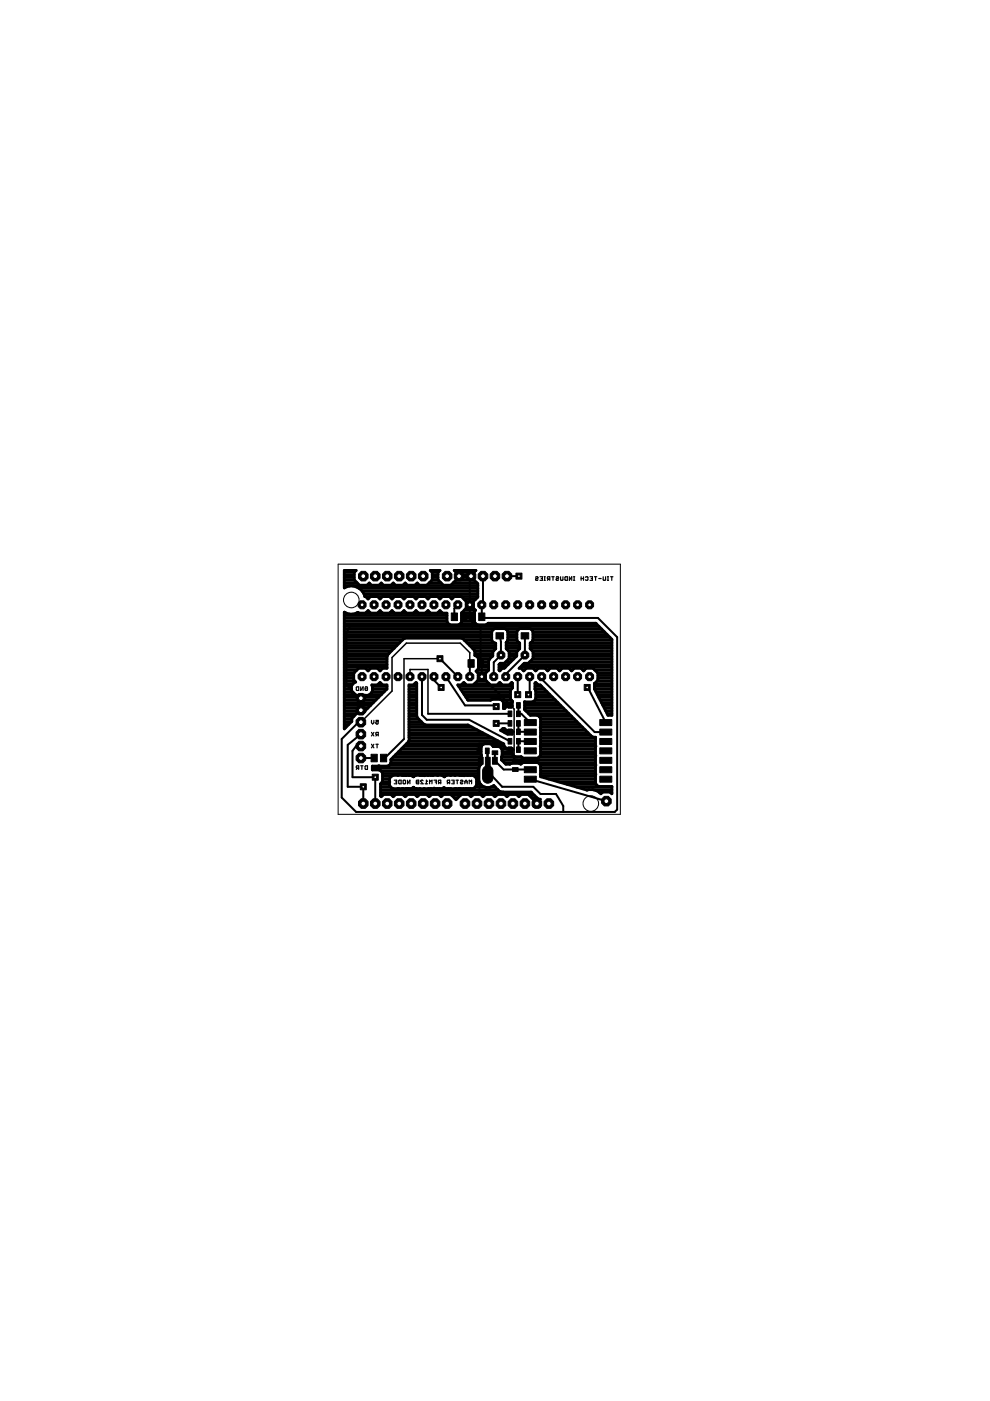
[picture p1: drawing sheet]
<svg xmlns="http://www.w3.org/2000/svg" width="210mm" height="297mm" viewBox="0 0 210 297" stroke-linecap="round" stroke-linejoin="round" font-family="sans-serif">
<g fill="none" stroke="#000" stroke-width=".25">
<path d="M113.6 122.4l.1-.1 .4 .1-.2 .3-.3 .1 .1 .2 .4-.1M114.5 122.3h.5v.7h-.5M114.7 122.7h.3M115.4 122.3h.2M115.4 123h.2M115.5 122.3v.7M116.3 122.8l-.2 .2M116.6 122.8l-.5-.1 .1-.4h.4v.7M117 122.3h.5M117.2 122.3v.7M117.9 122.4l.1-.1 .4 .1-.1 .3-.4 .1 .1 .2 .4-.1M118.9 122.3l.1 .7 .4-.1v-.6"/>
<path d="M119.9 122.3h.4v.7l-.5-.1zM120.7 122.3v.7l.5-.7v.7M121.6 122.3h.3M121.6 123h.3M121.7 122.3v.7M123.2 122.7h.5M123.2 122.3v.7M123.7 122.3v.7M124.1 122.4l.2-.1 .4 .1v.5l-.2 .1-.4-.1M125.1 122.3h.5v.7h-.5M125.3 122.7h.3M126 122.3h.5"/>
<path d="M126.3 122.3v.7M127 122.7h.5M127.9 122.3l.1 .7 .4-.1v-.6M128.8 122.3h.2M128.8 123h.2M128.9 122.3v.7M129.5 122.3h.5M129.7 122.3v.7M75.5 145.8l.6-.2v.8l-.6-.1zM76.5 145.6v.8l.5-.8v.8M77.4 145.8l.1-.2 .4 .2-.1 .6-.4-.1v-.3h.3M78.8 157.8l.5 .8"/>
<path d="M78.8 155.3l.5 .7M78.8 152.7v.5l.2 .3 .3-.3v-.5M79.3 157.8l-.5 .8M79.3 155.3l-.5 .7M79.7 157.8h.5M79.7 152.7h.5v.4l-.3-.1-.2 .1 .1 .4 .4-.1M79.9 157.8v.8M79.9 155.8l-.2 .2M80.2 155.8l-.5-.1 .1-.4h.4v.7M75.8 162.9l-.3 .2M76.1 162.9h-.4l-.2-.4 .6-.1v.7M76.5 162.4h.5"/>
<path d="M76.7 162.4v.7M77.4 162.5l.5-.1v.7l-.5-.1zM83.6 165.4h.5v.8h-.5M83.8 165.8h.3M84.7 165.4h.3v.8l-.5-.1zM85.6 165.4l.4 .1-.1 .7-.4-.1zM86.4 165.4v.8l.5-.8v.8M88.4 165.8h.4M88.4 165.4h.4v.8l-.5-.1zM89.7 165.5l-.1-.1-.4 .1 .5 .7h-.5M90.1 166.2h.6M90.7 165.7l-.3-.3v.8"/>
<path d="M91.1 166.2v-.8l.2 .3 .3-.3v.8M92 165.4h.5v.8M92.3 165.8h.2M93.2 165.9l-.3 .3M93.5 165.9l-.6-.1 .2-.4h.4v.8M95.1 165.9l-.3 .3M95.3 165.9h-.3l-.2-.4 .5-.1v.8M95.8 165.4h.5v.8h-.5M96 165.8h.3M96.7 165.4h.5M96.9 165.4v.8M97.6 165.5l.1-.1 .4 .1-.1 .3-.4 .1 .1 .3 .4-.1"/>
<path d="M98.6 166.2v-.5l.2-.3 .3 .3v.5M98.6 165.8h.5M99.5 166.2v-.8l.2 .3 .3-.3v.8"/>
</g>
<g fill="#000" stroke="#000" stroke-width=".21">
<path d="M95.7 130h1.3v1.6h-1.3zM97.7 130h1.3v1.6h-1.3zM99.2 139.9h1.3v1.6h-1.3zM99.5 130h1.3v1.6h-1.3zM101.2 139.9h1.4v1.6h-1.4zM101.5 130h1.3v1.6h-1.3zM105.2 134.2h1.6v1.3h-1.6zM105.2 132.2h1.6v1.3h-1.6zM110.5 134.2h1.6v1.3h-1.6zM110.5 132.2h1.6v1.3h-1.6zM78.7 159.9h1.3v1.6h-1.3zM80.7 159.9h1.3v1.6h-1.3z"/>
<path d="M101.1 158.6h.8v1.2h-.8zM102.9 158.6h.8v1.2h-.8zM104.4 159.2h1.1v.8h-1.1zM104.4 157.4h1.1v.8h-1.1zM107.7 156.6h.8v1.2h-.8zM107.7 158.3h.8v1.2h-.8zM107.7 152.8h.8v1.2h-.8zM107.7 150.7h.8v1.2h-.8zM107.7 154.6h.8v1.1h-.8zM107.7 149h.8v1.2h-.8zM109.5 156.6h.8v1.2h-.8zM109.5 158.3h.8v1.2h-.8z"/>
<path d="M109.5 152.8h.8v1.2h-.8zM109.5 150.7h.8v1.2h-.8zM109.5 154.6h.8v1.1h-.8zM109.5 149h.8v1.2h-.8zM111.2 152.6h2.5v1.2h-2.5zM111.2 154.6h2.5v1.3h-2.5zM111.2 156.6h2.5v1.2h-2.5zM111.2 158.6h2.5v1.2h-2.5zM127.2 152.6h2.5v1.2h-2.5zM127.2 154.6h2.5v1.3h-2.5zM127.2 156.6h2.5v1.2h-2.5zM127.2 158.6h2.5v1.2h-2.5z"/>
<path d="M101.4 160.5h1v1.5h-1zM102.9 160.5h1v2h-1zM104.4 160.5h1v1.5h-1zM108.7 162.8h1.2v.8h-1.2zM108.7 161h1.2v.8h-1.2zM111.2 160.6h2.5v1.2h-2.5zM111.2 162.6h2.5v1.2h-2.5zM111.2 164.6h2.5v1.2h-2.5zM127.2 160.6h2.5v1.2h-2.5zM127.2 162.6h2.5v1.2h-2.5zM127.2 164.6h2.5v1.2h-2.5z"/>
<circle cx="128.6" cy="169.9" r="1.1"/>
</g>
<path d="M102.5 162.8a1.1 1.1 0 0 1 1.3-.4 1.1 1.1 0 0 1 .7 1.1v1.5a1.1 1.1 0 0 1-1.1 1.1 1.1 1.1 0 0 1-1.1-1.1v-1.5z" fill-rule="evenodd" fill="#000" stroke="#000" stroke-width=".21"/>
<g fill="none" stroke="#000" stroke-width=".42">
<path d="M93.3 139.7l3.8 3.8M97.1 128.2l-.8 .8v1.8M97.3 122.2h2.6l-.3 .2v7.9l.5 .5M98.3 130.8h1.8M100.1 130.8v2M100.1 132.8h11.2M100.1 132.8h-25.9l-.7 1.3v11.1l2.8 2.8h.2v2.6M100.1 130.8h.1M101.9 132.8v7.9l.3 .2v2.6l6 6.1M102.2 131h24.6l4.1 4.1v36.5l-.6 .5h-54.8l-3-3v-12.4l3.5-3.6h.5M102.4 122.2v5.8l-.2 .2v2.6l.2 .2M106 134.8l.2 1.3v2.8l-1.5 1.5v3.1"/>
<path d="M107.5 122.2h2.5M111.3 134.8v4.1l-4.1 4.1v.5M76.5 155.7l-2.8 2.2v8.9h3.3v3.6M76.5 158.2h-1l-.8 1v5.6h4.9v5.6M85.7 156.7l-4.1 4h-.3M89.5 143.5v8.1l1 1h9l8.6 4.6M90.7 151.3h17.4M92 143.5v.7l1.5 1.6M94.6 143.5l4 6.1h6.3l.3 .2M99.6 140.4l.3 .3h-.3v2.8M104.9 159.6v1.7l1.9 1.9h5.6M105.2 153.4h2.9"/>
<path d="M108.1 155.2h.9M109 158.9h-1.5l-1-1h-1.4l-.3-.2h-3.2l-.1 .1v1.4l.4 .4 .1 1.7-.4-.1v6.9h9.9l2.3 2.3M109.8 143.5v3.8M109.9 153.4v1.8h2.5M109.9 149.6v1.7h.6l1.9 1.9M112.3 143.5v3.5l-.2 .3M112.4 153.2h.1M112.4 157.2h-2.5v1.7M114.9 143.5v.5l11.2 11.2h2.3M124.5 145.8l3.9 7.4M76.5 160.7h2.8M103.4 164.2l-.1-5v4.2l3.2 3.4h6.6l1.5 1.5h3.3l1.5 2.6v1.2"/>
<path d="M109 160.8l.3 .6h3l.1-.2M112.4 165.2l16.2 4.7"/>
</g>
<path d="M93.3 139.7h-7.6v17M86.9 143.5v-1.6h3.8v9.4M99.6 140.4v-2l-2-2h-11.4l-3.1 3v7.1l-6.6 6.6M108.2 149.6l.8 .7v10.5" fill="none" stroke="#000" stroke-width=".32"/>
<g fill="none" stroke="#000" stroke-width=".61">
<path d="M73 139.7h9M73 139.2h9.1M73 138.6h9.4M73 138h10M73 137.4h10.6M73 136.9h11.2M73 136.3h11.7M73 135.7h12.3M73 135.1h31.2M73 134.5h31.2M73 134h31.3M73 133.4h31.7"/>
<path d="M73 132.8h54M73 132.2h22.1M73 131.7h21.8M73 131.1h21.8M73 130.5h21.8M73 129.9h.2M73 124.1h28.3M73 123.6h2.7M73 123h2.1M73 122.4h2.1M73 121.8h2.1M73 121.3h2.2"/>
<path d="M75.7 129.9h.3M76.1 124.7h25.2M76.8 125.3h24.5M77.1 125.9h24.2M77.5 126.5l.5 .5 .6-.5M77.6 129.9h.9M80 126.5l.6 .5 .5-.5M80.1 129.9h.9M82 139.2v2.5h-.9l-.5 .5-.6-.5h-1.4l-.6 .5-.5-.5h-1.5l-1 1v1.5l.4 .4-.7 .6-.2 .3v1l.2 .4M82.6 126.5l.5 .5 .6-.5M82.7 129.9h.9M85.1 126.5l.6 .5 .5-.5"/>
<path d="M85.2 129.9h.9M87.7 126.5l.5 .5 .5-.5M87.7 129.9h.9M90.2 126.5l.5 .5 .6-.5M90.3 129.9h.9M91 123.6h2.5M91.6 121.3h1.3M91.6 123h1.3M91.7 122.4h1.2M91.7 121.8h1.2M92.7 126.5l.6 .5 .5-.5M92.8 129.9h.9"/>
<path d="M95.3 126.5l.5 .5 .6-.5M96.1 123.6h5M96.6 121.3h4M96.7 123h3.8M96.7 122.4h3.8M96.7 121.8h3.8M97.6 132.2h3.3M97.8 126.5l1 1v1.5l-.9 .9M97.9 129.9v1.9l-.1 .3-.6 .4h-1.7l-.3-.1-.4-.6v-1.8h-1l-.5-.5-.6 .5h-1.4l-.6-.5-.5 .5h-1.5l-.5-.5-.5 .5h-1.5l-.5-.5-.6 .5h-1.4l-.6-.5-.5 .5h-1.5l-.5-.5-.6 .5h-1.4l-.6-.5-.5 .5h-1.5l-.1-.2a2.74 2.74 0 0 1-2.9 0v24.7l1.6-1.5v-.7l1.1-1.1h1.2l5.1-5.1v-.9h-.9l-.5-.5-.6 .5h-1.2l.2 .3M97.9 131.7h2.7M97.9 131.1h2.7M97.9 130.5h2.7"/>
<path d="M97.9 129.9h2.7M98.4 127h2.5M98.4 135.7h5.9M98.5 129.3h2.3M98.8 128.8h1.6M98.8 128.2h1.6M98.8 127.6h1.6M99 136.3h5.7M99.6 136.9h5.5M100.2 137.4h4.9M100.6 138h4M100.7 139h.1"/>
<path d="M100.7 139v-.8l-.2-.4-2.3-2.4-.4-.1h-11.8l-.4 .1-3.1 3.1-.5 .7M100.7 138.6h3.8M100.7 139l.3 .1 .5 .6M101.1 139.2h3.3M101.3 126.5h-23.9a2.94 2.94 0 0 0-4.4-1.8v-3.8h2.5l-.4 .4v1.6l1.1 1.2h1.6l.5-.5 .5 .5h1.6l.4-.5 .5 .5h1.6l.5-.5 .4 .5h1.6l.5-.5 .5 .5h1.6l.5-.5 .4 .5h1.6l1.2-1.2v-1.6l-.5-.4h2.1l-.4 .4v1.6l1.1 1.2h1.6l1.1-1.2v-1.6l-.4-.4h4.6l-.4 .4v1.6l.8 .9v2.8l-.9 .9v1.5l.4 .4-.2 .4v2l.4 .6 2 .1 .5-.4h22.8l3.4 3.5v16.1h-.8l-2.9-5.6M101.5 139.7v1.9l-.6 .7 .5 .4v1.5l-1 1h-1.5l-.6-.5-.5 .5h-.7l2.1 3.2M101.5 139.7h2.3M103.4 132.2h23M107.3 133.4h2.7M107.3 133.4l-.3-.1h-2l-.4 .1-.4 .6v1.7a.87 .87 0 0 0 .9 .7v1.2l-.6 .6v.9l-.7 .7-.2 .4v1.9l-.7 .6v1.5l1.1 1h1.4l.6-.5 .5 .5h1.5l.5-.5 .1 .1v1.1l-.4 .6v1.6l.2 .3M107.3 133.4l.4 .6v1.7l-.4 .5v1.4l.6 .6v1.4l-1 1h-.8l-.3 .3M107.3 137.4h2.9"/>
<path d="M107.3 136.9h2.9M107.3 136.3h2.8M107.7 135.7h1.9M107.7 135.1h1.9M107.7 134.5h1.9M107.7 134h1.9M107.8 138h1.9M107.8 139.7h1.1M107.9 139.2h1.6M107.9 138.6h1.7M110 133.4l-.4 .6v1.7l.1 .3 .5 .3v1.3l-.6 .6v.9l-2.7 2.6h-.4l-.5 .5-.2-.1v-1.2M110 133.4l.3-.1h2l.3 .1"/>
<path d="M112.4 137.4h17.3M112.4 136.9h17.3M112.5 136.3h17.2M112.6 133.4l.4 .6v1.7l-.1 .3-.5 .3v1.3l.6 .6v1.4l-1 1h-.9l-1 1.1h.4l.5 .5 .6-.5h1.5l.5 .5 .5-.5h1.5l.5 .5 .5-.5h1.5l.6 .5 .5-.5h1.5l.5 .5 .5-.5h1.5l.5 .5 .6-.5h1.4l1.1 1v1.5l-.8 .7v1.2M112.6 133.4h15M112.9 138h16.8M112.9 139.7h16.8M113 135.7h16.7M113 135.1h16.3M113 134.5h15.7M113 134h15.1M113 139.2h16.7"/>
<path d="M113 138.6h16.7M73 148.4h6.7M73 154.2h.4M73 153.6h.9M73 153h1.5M73 152.4h1.6M73 151.9h2M73 151.3h2.6M73 150.7h4.4M73 150.1h5M73 149.6h5.6M73 149h6.1"/>
<path d="M73 147.8h7.3M73 147.3h2.1M73 146.7h1.6M73 145.5h1.5M73 144.9h1.9M73 144.4h2.2M73 143.8h2M73 143.2h2M73 142.6h2.1M73 142h2.7M73 141.5h9M73 140.9h9"/>
<path d="M73 140.3h9M74.5 146l-1.5 .1M74.7 146.9h.1M74.7 146.9l.8 .5M75 147.2h.1M75.5 147.4h.1M75.5 147.4h1.8M76.3 147.4h.1M77.3 147.4h.1M77.9 142h.3M78.4 147.3h2.5M78.9 146.7h2.5"/>
<path d="M79 145.5h3M79 145.5v1a1.32 1.32 0 0 1-1.7 .9M79 145.5v.1M79 146.1h3M80.3 144.9h.5M80.4 142h.4M83.9 160h18.1M84.5 159.4h17.5M85.1 158.8h16.9M85.7 158.2h16.4M86.3 157.6h20.3M86.7 157.1h18.8"/>
<path d="M86.7 148.4h1.6M86.7 155.9h16.6M86.7 155.3h15.6M86.7 154.7h14.5M86.7 154.2h13.4M86.7 153.6h3.3M86.7 153h2.6M86.7 152.4h2M86.7 151.9h1.7M86.7 151.3h1.6M86.7 150.7h1.6M86.7 150.1h1.6"/>
<path d="M86.7 149.6h1.6M86.7 149h1.6M86.7 147.8h1.6M86.7 147.3h1.6M86.7 146.7h1.6M86.7 146.1h1.6M86.7 145.5h1.6M86.8 156.5h17.6M87.9 144.9h.4M97.3 145.5h11.3M97.6 146.1h10.8M98 146.7h10.2"/>
<path d="M98.1 144.9h.5M98.4 147.3h9.8M98.8 147.8h9.4M99.2 148.4h4.9M100.6 144.9h3.1M101.2 144.4h1.9M101.3 142h2.3M101.3 142.6h1.7M101.4 143.8h1.5M101.4 143.2h1.5M101.5 141.5h2.1M101.5 140.9h2.1"/>
<path d="M101.5 140.3h2.1M102 160v2l-.3 .3-.3 .7v2.4a2.03 2.03 0 0 0 3.3 1.1l.8 .9M102 160l.1-1.9 .6-.4h1.2l.3 .1 .4 .5h1.1l.6 .4 .2 .3-.2 2.1 1 .9h.8l.4-.2h1.5l.4 .2 .6-.4h2.9l.6 .5 .1 .3v1.6M104.1 148.4l.3-.1 2 .1 .3 .6v1.2h.2M104.1 148.4h-.1M104.5 158.2h2.4M105.7 144.9h.5M105.8 142h.4M105.8 141.5h1.3M105.8 140.9h1.9M106.1 154.9l.5-.4h.3l.6 .4h1.1v.8h-1zM106.3 148.4h2.1"/>
<path d="M106.4 154.7h.8M106.4 158.8h2.2M106.5 160h2.2M106.5 159.4h2.1M106.7 150.1h.3M106.7 149.6h1.9M106.7 149h1.9M106.9 154.5h.1M106.9 150.2h.1M107 155.3h1.6M107.3 140.3h1M108.3 144.9h.3"/>
<path d="M108.4 148.4l.2 .3M108.6 148.7v1.1h-1.1l-.6 .4M110.3 141.5h19.4M110.8 142h.4M110.9 140.9h18.8M111.2 150.1h8.2M111.2 149.6h7.7M111.2 149h7.1M111.5 150.7h8.5M112.1 151.3h8.5M112.3 140.3h17.4M113.4 142h.4"/>
<path d="M113.4 146.1v-1.3l.2-.1 .5 .5h.4l11 10.9 .8 .2v1.9M113.4 146.1l.2 .4-.1 1.9M113.4 146.1h2M113.4 145.5h1.4M113.4 144.9h.4M113.5 148.4h4.2M113.5 148.4l-.6 .4h-1.7v1.6l1.2 1.3h1.5l.6 .4 .1 .3v1.8M113.6 147.8h3.5M113.6 147.3h2.9M113.6 146.7h2.4M114.3 151.9h6.9M114.6 158.2v1.8l-.1 .4-.6 .4h-2.9l-.5-.3h-1.2l-.6-.4-.1-1.4h-1.1a.88 .88 0 0 1-.7-1l-7.6-4h-8.9l-.4-.2-1.4-1.3-.2-.4v-7l-.1-.1-.5 .5h-1l.1 11.7-.2 .4-3.7 3.7v.7l-.4 .6-.4 .1h-3.1v.8h1.4l.3 .2 .4 .6"/>
<path d="M114.6 154.2v4M114.6 158.2h11.7M114.6 154.2h8.9M114.6 160h11.7M114.6 159.4h11.7M114.6 158.8h11.7M114.6 157.6h11.7M114.6 157.1h11.7M114.6 156.5h11.7M114.6 155.9h10.6M114.6 155.3h10M114.6 154.7h9.5"/>
<path d="M114.6 153.6h8.3M114.6 153h7.7M114.6 152.4h7.2M115.9 142h.4M118.5 142h.4M121 142h.4M123.5 142h.4M126 146.1h3.7M126 145.5h3.7M126 144.9h3.7M126.1 142h3.6M126.3 158.2v5.8"/>
<path d="M126.3 146.7h3.4M126.6 144.4h3.1M126.6 147.3h3.1M126.7 142.6h3M126.8 143.8h2.9M126.8 143.2h2.9M126.9 147.8h2.8M127.2 148.4h2.5M127.5 149h2.2M127.8 149.6h1.9M128.1 150.1h1.6M128.4 150.7h1.3"/>
<path d="M128.7 151.3h1M79 162.8h22.5M80.7 168.6h.4M80.7 168h32M80.7 167.4h24.8M80.7 166.9h2.1M80.7 166.3h1.8M80.8 163.4h20.6M81 165.7h1.6M81.1 164v1.6l-.4 .6v2.6l.1 .1 .5-.5h1.6l.5 .5 .4-.5h1.6l.5 .5 .5-.5h1.6l.5 .5 .4-.5h1.6l.5 .5 .5-.5h1.5l.5 .5 .5-.5h1.6l1.1 1.1 1.1-1.1h1.6l.5 .5 .5-.5h1.5l.5 .5 .5-.5h1.6l.4 .5 .5-.5h1.6l.5 .5 .4-.5h1.7l.4 .5 .5-.5h1.6l1.1 1.2v1.4h1.2l.2-1.5-.6-.2-1.4-1.4h-6.4l-.4-.1M81.1 165.1h1.5M81.1 164.6h1.9"/>
<path d="M81.1 164h20.3M82.5 162.3h19.3M82.9 161.7h19.1M82.9 161.1h19.1M83.1 168.6h.6M83.4 160.5h18.6M84.5 167.2h.9M84.5 167.2h.1M85.4 167.2h.1M85.6 168.6h.6M85.6 164.4h.1M86.1 164.4h1l.6 .3"/>
<path d="M86.1 164.4h.1M86.1 164.4h-2.7a1.02 1.02 0 0 0-.8 1.4 1 1 0 0 0 .8 1.4h1.1M87.5 164.6h.3M87.7 166.9l-.6 .3h-1.7M87.7 166.9l.5 .3M87.7 164.7h.1M87.7 166.9h.1M88.2 168.6h.6M88.2 167.2h.1M89 167.2h.1M89.4 164.4h.1M89.8 164.4h3.1a1.63 1.63 0 0 1 1.3 .3l.5-.3h3.5"/>
<path d="M89.8 164.4h.1M89.8 164.4h-1.6l-.5 .3M89.9 167.2h.1M90.7 168.6h.6M90.9 167.2h.1M91.8 164.4h.1M92.7 167.2h.1M93.2 168.6h.6M94.1 164.6h.2M95.5 164.4h.1M95.5 167.2h.1M95.8 168.6h1.8"/>
<path d="M96.4 169.2h.6M96.5 164.4h.1M97.3 167.2h-2.7l-.5-.2-.4 .2h-5.5M97.3 167.2h.1M97.4 167.2h.1M97.5 167.2h.1M97.8 164.4h.1M98.2 164.4h1.5a1.05 1.05 0 0 1 1.3 .8v1.2a1.14 1.14 0 0 1-1.3 .8h-2.2M98.2 164.4h.1M99.3 167.2h.1M99.6 168.6h.6M100.6 164.6h.8"/>
<path d="M100.8 166.9h2M101 165.1h.4M101 166.3h.9M101 165.7h.6M102.1 168.6h.6M104 166.9h1M104.6 168.6h.6M105.5 167.4h.1M105.5 167.4l.3 .3M105.8 167.7v.1M106.3 161.1h20M106.3 160.5h4.3"/>
<path d="M106.9 161.7h4M107.2 168.6h.6M109.7 168.6h.6M112.3 168.6h1M112.8 169.2h1.1M113.2 170.9h1.2M113.2 170.3h1.2M113.2 169.8h1.2M114 161.7h12.3M114.3 160.5h12M114.6 162.3h11.7M114.6 164v.7l9.9 2.8a2.88 2.88 0 0 1 2.9 .8l.4-.4h1.6l.3 .4v-1.5h-2.7l-.6-.5"/>
<path d="M114.6 164.6h11.7M114.6 164h11.7M114.6 163.4h11.7M114.6 162.8h11.7M116.3 165.1h10M118.3 165.7h8M120.3 166.3h6.1M122.3 166.9h7.4M124.3 167.4h.4M125.9 167.4h3.8M126.3 164v2l.1 .3M127.1 168h.6"/>
<path d="M129.5 168h.2"/>
</g>
<circle cx="128.6" cy="169.9" r=".51" fill="#fff" stroke="#000" stroke-width=".21"/>
<circle cx="107.5" cy="122.2" r="1.1" fill="#000" stroke="#000" stroke-width=".21"/>
<circle cx="107.5" cy="122.2" r=".51" fill="#fff" stroke="#000" stroke-width=".21"/>
<circle cx="104.9" cy="122.2" r="1.1" fill="#000" stroke="#000" stroke-width=".21"/>
<circle cx="104.9" cy="122.2" r=".51" fill="#fff" stroke="#000" stroke-width=".21"/>
<circle cx="102.4" cy="122.2" r="1.1" fill="#000" stroke="#000" stroke-width=".21"/>
<circle cx="102.4" cy="122.2" r=".51" fill="#fff" stroke="#000" stroke-width=".21"/>
<circle cx="99.9" cy="122.2" r="1.1" fill="#000" stroke="#000" stroke-width=".21"/>
<circle cx="99.9" cy="122.2" r=".51" fill="#fff" stroke="#000" stroke-width=".21"/>
<circle cx="97.3" cy="122.2" r="1.1" fill="#000" stroke="#000" stroke-width=".21"/>
<circle cx="97.3" cy="122.2" r=".51" fill="#fff" stroke="#000" stroke-width=".21"/>
<circle cx="94.8" cy="122.2" r="1.1" fill="#000" stroke="#000" stroke-width=".21"/>
<circle cx="94.8" cy="122.2" r=".51" fill="#fff" stroke="#000" stroke-width=".21"/>
<circle cx="89.7" cy="122.2" r="1.1" fill="#000" stroke="#000" stroke-width=".21"/>
<circle cx="89.7" cy="122.2" r=".51" fill="#fff" stroke="#000" stroke-width=".21"/>
<circle cx="87.2" cy="122.2" r="1.1" fill="#000" stroke="#000" stroke-width=".21"/>
<circle cx="87.2" cy="122.2" r=".51" fill="#fff" stroke="#000" stroke-width=".21"/>
<circle cx="84.6" cy="122.2" r="1.1" fill="#000" stroke="#000" stroke-width=".21"/>
<circle cx="84.6" cy="122.2" r=".51" fill="#fff" stroke="#000" stroke-width=".21"/>
<circle cx="82.1" cy="122.2" r="1.1" fill="#000" stroke="#000" stroke-width=".21"/>
<circle cx="82.1" cy="122.2" r=".51" fill="#fff" stroke="#000" stroke-width=".21"/>
<circle cx="79.6" cy="122.2" r="1.1" fill="#000" stroke="#000" stroke-width=".21"/>
<circle cx="79.6" cy="122.2" r=".51" fill="#fff" stroke="#000" stroke-width=".21"/>
<circle cx="77" cy="122.2" r="1.1" fill="#000" stroke="#000" stroke-width=".21"/>
<circle cx="77" cy="122.2" r=".51" fill="#fff" stroke="#000" stroke-width=".21"/>
<circle cx="77" cy="170.4" r="1.1" fill="#000" stroke="#000" stroke-width=".21"/>
<circle cx="77" cy="170.4" r=".51" fill="#fff" stroke="#000" stroke-width=".21"/>
<circle cx="79.6" cy="170.4" r="1.1" fill="#000" stroke="#000" stroke-width=".21"/>
<circle cx="79.6" cy="170.4" r=".51" fill="#fff" stroke="#000" stroke-width=".21"/>
<circle cx="82.1" cy="170.4" r="1.1" fill="#000" stroke="#000" stroke-width=".21"/>
<circle cx="82.1" cy="170.4" r=".51" fill="#fff" stroke="#000" stroke-width=".21"/>
<circle cx="84.6" cy="170.4" r="1.1" fill="#000" stroke="#000" stroke-width=".21"/>
<circle cx="84.6" cy="170.4" r=".51" fill="#fff" stroke="#000" stroke-width=".21"/>
<circle cx="87.2" cy="170.4" r="1.1" fill="#000" stroke="#000" stroke-width=".21"/>
<circle cx="87.2" cy="170.4" r=".51" fill="#fff" stroke="#000" stroke-width=".21"/>
<circle cx="89.7" cy="170.4" r="1.1" fill="#000" stroke="#000" stroke-width=".21"/>
<circle cx="89.7" cy="170.4" r=".51" fill="#fff" stroke="#000" stroke-width=".21"/>
<circle cx="92.3" cy="170.4" r="1.1" fill="#000" stroke="#000" stroke-width=".21"/>
<circle cx="92.3" cy="170.4" r=".51" fill="#fff" stroke="#000" stroke-width=".21"/>
<circle cx="94.8" cy="170.4" r="1.1" fill="#000" stroke="#000" stroke-width=".21"/>
<circle cx="94.8" cy="170.4" r=".51" fill="#fff" stroke="#000" stroke-width=".21"/>
<circle cx="98.6" cy="170.4" r="1.1" fill="#000" stroke="#000" stroke-width=".21"/>
<circle cx="98.6" cy="170.4" r=".51" fill="#fff" stroke="#000" stroke-width=".21"/>
<circle cx="101.1" cy="170.4" r="1.1" fill="#000" stroke="#000" stroke-width=".21"/>
<circle cx="101.1" cy="170.4" r=".51" fill="#fff" stroke="#000" stroke-width=".21"/>
<circle cx="103.7" cy="170.4" r="1.1" fill="#000" stroke="#000" stroke-width=".21"/>
<circle cx="103.7" cy="170.4" r=".51" fill="#fff" stroke="#000" stroke-width=".21"/>
<circle cx="106.2" cy="170.4" r="1.1" fill="#000" stroke="#000" stroke-width=".21"/>
<circle cx="106.2" cy="170.4" r=".51" fill="#fff" stroke="#000" stroke-width=".21"/>
<circle cx="108.8" cy="170.4" r="1.1" fill="#000" stroke="#000" stroke-width=".21"/>
<circle cx="108.8" cy="170.4" r=".51" fill="#fff" stroke="#000" stroke-width=".21"/>
<circle cx="111.3" cy="170.4" r="1.1" fill="#000" stroke="#000" stroke-width=".21"/>
<circle cx="111.3" cy="170.4" r=".51" fill="#fff" stroke="#000" stroke-width=".21"/>
<circle cx="113.8" cy="170.4" r="1.1" fill="#000" stroke="#000" stroke-width=".21"/>
<circle cx="113.8" cy="170.4" r=".51" fill="#fff" stroke="#000" stroke-width=".21"/>
<circle cx="116.4" cy="170.4" r="1.1" fill="#000" stroke="#000" stroke-width=".21"/>
<circle cx="116.4" cy="170.4" r=".51" fill="#fff" stroke="#000" stroke-width=".21"/>
<circle cx="76.8" cy="143.5" r=".92" fill="#000" stroke="#000" stroke-width=".21"/>
<circle cx="76.8" cy="143.5" r=".4" fill="#fff" stroke="#000" stroke-width=".21"/>
<circle cx="79.3" cy="143.5" r=".92" fill="#000" stroke="#000" stroke-width=".21"/>
<circle cx="79.3" cy="143.5" r=".4" fill="#fff" stroke="#000" stroke-width=".21"/>
<circle cx="81.9" cy="143.5" r=".92" fill="#000" stroke="#000" stroke-width=".21"/>
<circle cx="81.9" cy="143.5" r=".4" fill="#fff" stroke="#000" stroke-width=".21"/>
<circle cx="84.4" cy="143.5" r=".92" fill="#000" stroke="#000" stroke-width=".21"/>
<circle cx="84.4" cy="143.5" r=".4" fill="#fff" stroke="#000" stroke-width=".21"/>
<circle cx="86.9" cy="143.5" r=".92" fill="#000" stroke="#000" stroke-width=".21"/>
<circle cx="86.9" cy="143.5" r=".4" fill="#fff" stroke="#000" stroke-width=".21"/>
<circle cx="89.5" cy="143.5" r=".92" fill="#000" stroke="#000" stroke-width=".21"/>
<circle cx="89.5" cy="143.5" r=".4" fill="#fff" stroke="#000" stroke-width=".21"/>
<circle cx="92" cy="143.5" r=".92" fill="#000" stroke="#000" stroke-width=".21"/>
<circle cx="92" cy="143.5" r=".4" fill="#fff" stroke="#000" stroke-width=".21"/>
<circle cx="94.6" cy="143.5" r=".92" fill="#000" stroke="#000" stroke-width=".21"/>
<circle cx="94.6" cy="143.5" r=".4" fill="#fff" stroke="#000" stroke-width=".21"/>
<circle cx="97.1" cy="143.5" r=".92" fill="#000" stroke="#000" stroke-width=".21"/>
<circle cx="97.1" cy="143.5" r=".4" fill="#fff" stroke="#000" stroke-width=".21"/>
<circle cx="99.6" cy="143.5" r=".92" fill="#000" stroke="#000" stroke-width=".21"/>
<circle cx="99.6" cy="143.5" r=".4" fill="#fff" stroke="#000" stroke-width=".21"/>
<circle cx="102.2" cy="143.5" r=".92" fill="#000" stroke="#000" stroke-width=".21"/>
<circle cx="102.2" cy="143.5" r=".4" fill="#fff" stroke="#000" stroke-width=".21"/>
<circle cx="104.7" cy="143.5" r=".92" fill="#000" stroke="#000" stroke-width=".21"/>
<circle cx="104.7" cy="143.5" r=".4" fill="#fff" stroke="#000" stroke-width=".21"/>
<circle cx="107.2" cy="143.5" r=".92" fill="#000" stroke="#000" stroke-width=".21"/>
<circle cx="107.2" cy="143.5" r=".4" fill="#fff" stroke="#000" stroke-width=".21"/>
<circle cx="109.8" cy="143.5" r=".92" fill="#000" stroke="#000" stroke-width=".21"/>
<circle cx="109.8" cy="143.5" r=".4" fill="#fff" stroke="#000" stroke-width=".21"/>
<circle cx="112.3" cy="143.5" r=".92" fill="#000" stroke="#000" stroke-width=".21"/>
<circle cx="112.3" cy="143.5" r=".4" fill="#fff" stroke="#000" stroke-width=".21"/>
<circle cx="114.9" cy="143.5" r=".92" fill="#000" stroke="#000" stroke-width=".21"/>
<circle cx="114.9" cy="143.5" r=".4" fill="#fff" stroke="#000" stroke-width=".21"/>
<circle cx="117.4" cy="143.5" r=".92" fill="#000" stroke="#000" stroke-width=".21"/>
<circle cx="117.4" cy="143.5" r=".4" fill="#fff" stroke="#000" stroke-width=".21"/>
<circle cx="119.9" cy="143.5" r=".92" fill="#000" stroke="#000" stroke-width=".21"/>
<circle cx="119.9" cy="143.5" r=".4" fill="#fff" stroke="#000" stroke-width=".21"/>
<circle cx="122.5" cy="143.5" r=".92" fill="#000" stroke="#000" stroke-width=".21"/>
<circle cx="122.5" cy="143.5" r=".4" fill="#fff" stroke="#000" stroke-width=".21"/>
<circle cx="125" cy="143.5" r=".92" fill="#000" stroke="#000" stroke-width=".21"/>
<circle cx="125" cy="143.5" r=".4" fill="#fff" stroke="#000" stroke-width=".21"/>
<circle cx="125" cy="128.2" r=".92" fill="#000" stroke="#000" stroke-width=".21"/>
<circle cx="125" cy="128.2" r=".4" fill="#fff" stroke="#000" stroke-width=".21"/>
<circle cx="122.5" cy="128.2" r=".92" fill="#000" stroke="#000" stroke-width=".21"/>
<circle cx="122.5" cy="128.2" r=".4" fill="#fff" stroke="#000" stroke-width=".21"/>
<circle cx="119.9" cy="128.2" r=".92" fill="#000" stroke="#000" stroke-width=".21"/>
<circle cx="119.9" cy="128.2" r=".4" fill="#fff" stroke="#000" stroke-width=".21"/>
<circle cx="117.4" cy="128.2" r=".92" fill="#000" stroke="#000" stroke-width=".21"/>
<circle cx="117.4" cy="128.2" r=".4" fill="#fff" stroke="#000" stroke-width=".21"/>
<circle cx="114.9" cy="128.2" r=".92" fill="#000" stroke="#000" stroke-width=".21"/>
<circle cx="114.9" cy="128.2" r=".4" fill="#fff" stroke="#000" stroke-width=".21"/>
<circle cx="112.3" cy="128.2" r=".92" fill="#000" stroke="#000" stroke-width=".21"/>
<circle cx="112.3" cy="128.2" r=".4" fill="#fff" stroke="#000" stroke-width=".21"/>
<circle cx="109.8" cy="128.2" r=".92" fill="#000" stroke="#000" stroke-width=".21"/>
<circle cx="109.8" cy="128.2" r=".4" fill="#fff" stroke="#000" stroke-width=".21"/>
<circle cx="107.2" cy="128.2" r=".92" fill="#000" stroke="#000" stroke-width=".21"/>
<circle cx="107.2" cy="128.2" r=".4" fill="#fff" stroke="#000" stroke-width=".21"/>
<circle cx="104.7" cy="128.2" r=".92" fill="#000" stroke="#000" stroke-width=".21"/>
<circle cx="104.7" cy="128.2" r=".4" fill="#fff" stroke="#000" stroke-width=".21"/>
<circle cx="102.2" cy="128.2" r=".92" fill="#000" stroke="#000" stroke-width=".21"/>
<circle cx="102.2" cy="128.2" r=".4" fill="#fff" stroke="#000" stroke-width=".21"/>
<circle cx="99.6" cy="128.2" r=".92" fill="#000" stroke="#000" stroke-width=".21"/>
<circle cx="99.6" cy="128.2" r=".4" fill="#fff" stroke="#000" stroke-width=".21"/>
<circle cx="97.1" cy="128.2" r=".92" fill="#000" stroke="#000" stroke-width=".21"/>
<circle cx="97.1" cy="128.2" r=".4" fill="#fff" stroke="#000" stroke-width=".21"/>
<circle cx="94.6" cy="128.2" r=".92" fill="#000" stroke="#000" stroke-width=".21"/>
<circle cx="94.6" cy="128.2" r=".4" fill="#fff" stroke="#000" stroke-width=".21"/>
<circle cx="92" cy="128.2" r=".92" fill="#000" stroke="#000" stroke-width=".21"/>
<circle cx="92" cy="128.2" r=".4" fill="#fff" stroke="#000" stroke-width=".21"/>
<circle cx="89.5" cy="128.2" r=".92" fill="#000" stroke="#000" stroke-width=".21"/>
<circle cx="89.5" cy="128.2" r=".4" fill="#fff" stroke="#000" stroke-width=".21"/>
<circle cx="86.9" cy="128.2" r=".92" fill="#000" stroke="#000" stroke-width=".21"/>
<circle cx="86.9" cy="128.2" r=".4" fill="#fff" stroke="#000" stroke-width=".21"/>
<circle cx="84.4" cy="128.2" r=".92" fill="#000" stroke="#000" stroke-width=".21"/>
<circle cx="84.4" cy="128.2" r=".4" fill="#fff" stroke="#000" stroke-width=".21"/>
<circle cx="81.9" cy="128.2" r=".92" fill="#000" stroke="#000" stroke-width=".21"/>
<circle cx="81.9" cy="128.2" r=".4" fill="#fff" stroke="#000" stroke-width=".21"/>
<circle cx="79.3" cy="128.2" r=".92" fill="#000" stroke="#000" stroke-width=".21"/>
<circle cx="79.3" cy="128.2" r=".4" fill="#fff" stroke="#000" stroke-width=".21"/>
<circle cx="76.8" cy="128.2" r=".92" fill="#000" stroke="#000" stroke-width=".21"/>
<circle cx="76.8" cy="128.2" r=".4" fill="#fff" stroke="#000" stroke-width=".21"/>
<circle cx="111.3" cy="138.9" r=".89" fill="#000" stroke="#000" stroke-width=".21"/>
<circle cx="111.3" cy="138.9" r=".36" fill="#fff" stroke="#000" stroke-width=".21"/>
<circle cx="106.2" cy="138.9" r=".89" fill="#000" stroke="#000" stroke-width=".21"/>
<circle cx="106.2" cy="138.9" r=".36" fill="#fff" stroke="#000" stroke-width=".21"/>
<circle cx="76.5" cy="160.7" r="1.1" fill="#000" stroke="#000" stroke-width=".21"/>
<circle cx="76.5" cy="160.7" r=".51" fill="#fff" stroke="#000" stroke-width=".21"/>
<circle cx="76.5" cy="158.2" r="1.1" fill="#000" stroke="#000" stroke-width=".21"/>
<circle cx="76.5" cy="158.2" r=".51" fill="#fff" stroke="#000" stroke-width=".21"/>
<circle cx="76.5" cy="155.7" r="1.1" fill="#000" stroke="#000" stroke-width=".21"/>
<circle cx="76.5" cy="155.7" r=".51" fill="#fff" stroke="#000" stroke-width=".21"/>
<circle cx="76.5" cy="153.1" r="1.1" fill="#000" stroke="#000" stroke-width=".21"/>
<circle cx="76.5" cy="153.1" r=".51" fill="#fff" stroke="#000" stroke-width=".21"/>
<circle cx="76.5" cy="150.6" r="1.1" fill="#000" stroke="#000" stroke-width=".21"/>
<circle cx="76.5" cy="150.6" r=".51" fill="#fff" stroke="#000" stroke-width=".21"/>
<circle cx="76.5" cy="148" r="1.1" fill="#000" stroke="#000" stroke-width=".21"/>
<circle cx="76.5" cy="148" r=".51" fill="#fff" stroke="#000" stroke-width=".21"/>
<path d="M104.6 149.2h1.2v1.3h-1.2z" fill="#000" stroke="#000" stroke-width=".21"/>
<circle cx="105.2" cy="149.8" r=".3" fill="#fff" stroke="#000" stroke-width=".21"/>
<path d="M104.6 152.7h1.2v1.3h-1.2z" fill="#000" stroke="#000" stroke-width=".21"/>
<circle cx="105.2" cy="153.4" r=".3" fill="#fff" stroke="#000" stroke-width=".21"/>
<path d="M92.9 145.1h1.3v1.3h-1.3z" fill="#000" stroke="#000" stroke-width=".21"/>
<circle cx="93.5" cy="145.8" r=".3" fill="#fff" stroke="#000" stroke-width=".21"/>
<path d="M123.9 145.1h1.2v1.3h-1.2z" fill="#000" stroke="#000" stroke-width=".21"/>
<circle cx="124.5" cy="145.8" r=".3" fill="#fff" stroke="#000" stroke-width=".21"/>
<path d="M111.4 146.6h1.3v1.3h-1.3z" fill="#000" stroke="#000" stroke-width=".21"/>
<circle cx="112.1" cy="147.3" r=".3" fill="#fff" stroke="#000" stroke-width=".21"/>
<path d="M76.4 166.2h1.3v1.2h-1.3z" fill="#000" stroke="#000" stroke-width=".21"/>
<circle cx="77" cy="166.8" r=".3" fill="#fff" stroke="#000" stroke-width=".21"/>
<path d="M109.1 146.6h1.3v1.3h-1.3z" fill="#000" stroke="#000" stroke-width=".21"/>
<circle cx="109.8" cy="147.3" r=".3" fill="#fff" stroke="#000" stroke-width=".21"/>
<path d="M78.9 164.1h1.3v1.3h-1.3z" fill="#000" stroke="#000" stroke-width=".21"/>
<circle cx="79.6" cy="164.8" r=".3" fill="#fff" stroke="#000" stroke-width=".21"/>
<path d="M92.6 139h1.3v1.3h-1.3z" fill="#000" stroke="#000" stroke-width=".21"/>
<circle cx="93.3" cy="139.7" r=".3" fill="#fff" stroke="#000" stroke-width=".21"/>
<path d="M109.4 121.5h1.3v1.3h-1.3z" fill="#000" stroke="#000" stroke-width=".21"/>
<circle cx="110" cy="122.2" r=".3" fill="#fff" stroke="#000" stroke-width=".21"/>
<g fill="none" stroke="#000" stroke-width=".21">
<path d="M71.7 119.6h59.8v53.1h-59.8z"/>
<circle cx="74.5" cy="127.2" r="1.65"/>
<circle cx="125.3" cy="170.4" r="1.65"/>
</g>
</svg>
